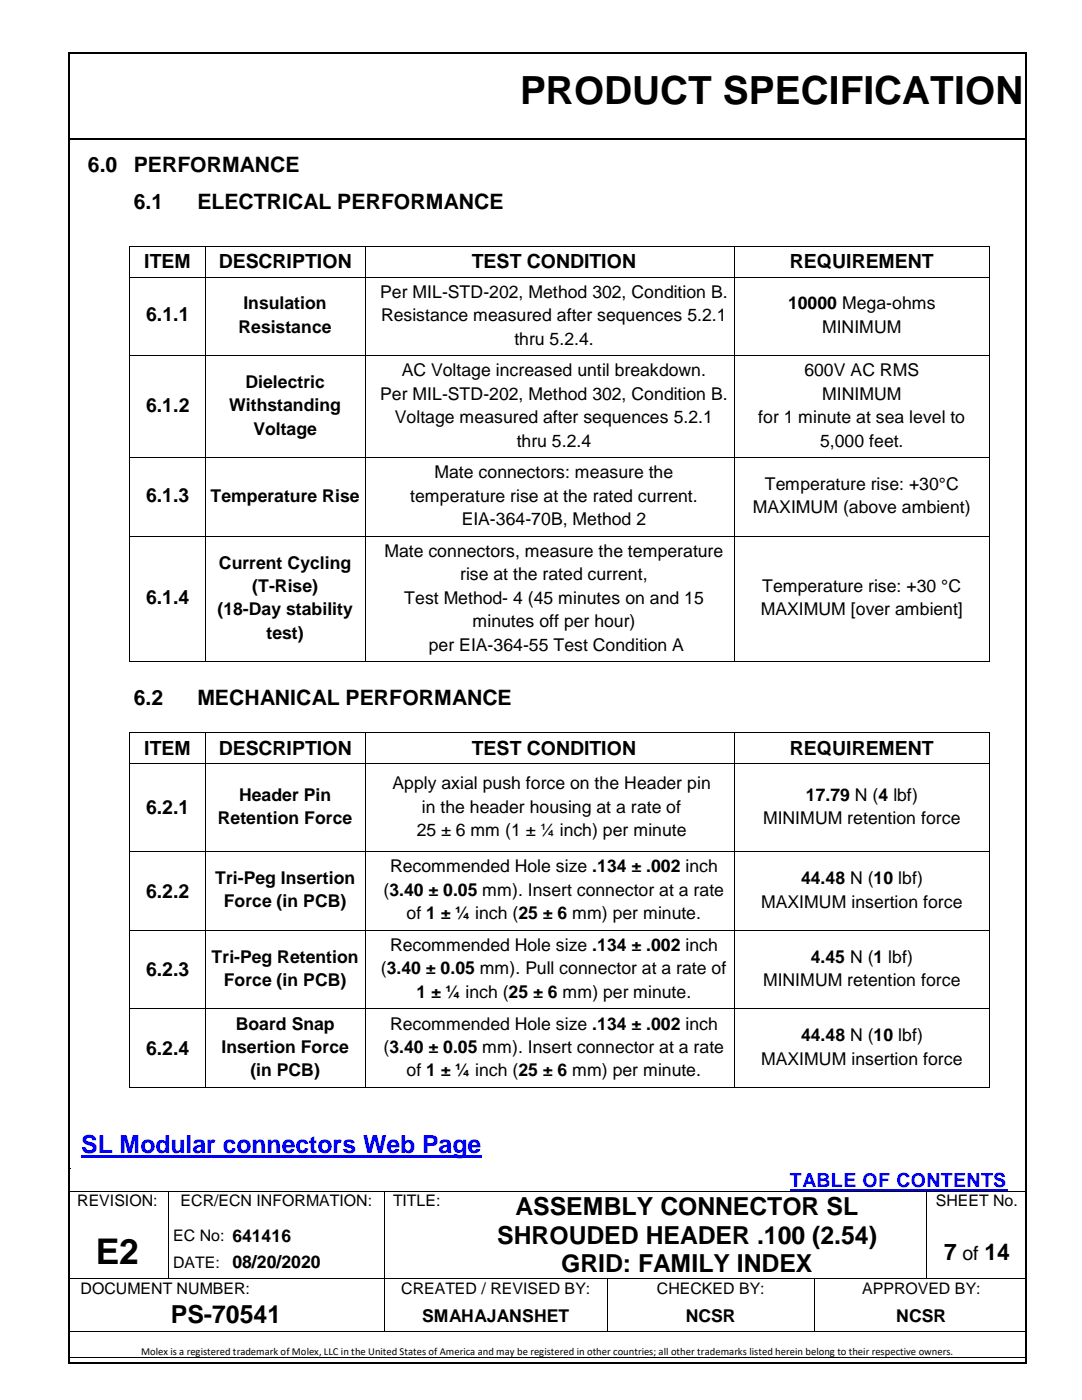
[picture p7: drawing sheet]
<svg xmlns="http://www.w3.org/2000/svg" width="216mm" height="279mm" viewBox="0 0 216 279" stroke-linecap="round" stroke-linejoin="round" font-family="sans-serif">
<defs><g id="words">
<text font-size="7.7" x="103.8" y="20.7">PRODUCT SPECIFICATION</text>
<text font-size="7.1" x="19.1" y="252.3">E2</text>
<text font-size="5" fill="#00f" x="16.2" y="230">SL Modular connectors Web Page</text>
<g font-size="5">
<text x="102.9" y="242.6">ASSEMBLY CONNECTOR SL</text>
<text x="99.2" y="248.2">SHROUDED HEADER .100 (2.54)</text>
<text x="111.9" y="253.9">GRID: FAMILY INDEX</text>
<text x="34.1" y="264">PS-70541</text>
</g>
<g font-size="4.6">
<text x="188.4" y="251.5">7</text>
<text x="196.4" y="251.5">14</text>
</g>
<g font-size="4.2">
<text x="17.5" y="34.3">6.0</text>
<text x="26.7" y="34.3">PERFORMANCE</text>
<text x="26.7" y="41.6">6.1</text>
<text x="39.4" y="41.6">ELECTRICAL PERFORMANCE</text>
<text x="26.7" y="140.7">6.2</text>
<text x="39.4" y="140.7">MECHANICAL PERFORMANCE</text>
</g>
<g font-size="3.9">
<text x="28.8" y="53.5">ITEM</text>
<text x="43.7" y="53.5">DESCRIPTION</text>
<text x="94.2" y="53.5">TEST CONDITION</text>
<text x="157.6" y="53.5">REQUIREMENT</text>
<text x="29.1" y="64.1">6.1.1</text>
<text x="29.1" y="82.1">6.1.2</text>
<text x="29.1" y="100.2">6.1.3</text>
<text x="29.1" y="120.5">6.1.4</text>
<text x="28.8" y="150.6">ITEM</text>
<text x="43.7" y="150.6">DESCRIPTION</text>
<text x="94.2" y="150.6">TEST CONDITION</text>
<text x="157.6" y="150.6">REQUIREMENT</text>
<text x="29.1" y="162.5">6.2.1</text>
<text x="29.1" y="179.2">6.2.2</text>
<text x="29.1" y="194.8">6.2.3</text>
<text x="29.1" y="210.6">6.2.4</text>
<text x="192.1" y="251.5">of</text>
</g>
<text font-size="3.9" fill="#00f" x="157.6" y="236.9">TABLE OF CONTENTS</text>
<g font-size="3.5">
<text x="75.9" y="59.4">Per MIL-STD-202, Method 302, Condition B.</text>
<text x="48.6" y="61.7">Insulation</text>
<text x="76" y="64.1">Resistance measured after sequences 5.2.1</text>
<text x="157.3" y="61.7">10000 Mega-ohms</text>
<text x="47.6" y="66.4">Resistance</text>
<text x="102.6" y="68.8">thru 5.2.4.</text>
<text x="164" y="66.4">MINIMUM</text>
<text x="49" y="77.4">Dielectric</text>
<text x="80.2" y="75.1">AC Voltage increased until breakdown.</text>
<text x="160.5" y="75.1">600V AC RMS</text>
<text x="45.7" y="82.1">Withstanding</text>
<text x="75.9" y="79.8">Per MIL-STD-202, Method 302, Condition B.</text>
<text x="164.1" y="79.8">MINIMUM</text>
<text x="50.6" y="86.7">Voltage</text>
<text x="78.8" y="84.5">Voltage measured after sequences 5.2.1</text>
<text x="103.1" y="89.1">thru 5.2.4</text>
<text x="151.3" y="84.5">for 1 minute at sea level to</text>
<text x="163.7" y="89.1">5,000 feet.</text>
<text x="86.7" y="95.5">Mate connectors: measure the</text>
<text x="42" y="100.1">Temperature Rise</text>
<text x="81.8" y="100.1">temperature rise at the rated current.</text>
<text x="152.6" y="97.8">Temperature rise: +30°C</text>
<text x="92.1" y="104.8">EIA-364-70B, Method 2</text>
<text x="150.2" y="102.5">MAXIMUM (above ambient)</text>
<text x="43.7" y="113.5">Current Cycling</text>
<text x="76.7" y="111.2">Mate connectors, measure the temperature</text>
<text x="50.3" y="118.1">(T-Rise)</text>
<text x="91.8" y="115.8">rise at the rated current,</text>
<text x="152.1" y="118.2">Temperature rise: +30 °C</text>
<text x="43.4" y="122.8">(18-Day stability</text>
<text x="80.7" y="120.5">Test Method- 4 (45 minutes on and 15</text>
<text x="94.3" y="125.2">minutes off per hour)</text>
<text x="151.8" y="122.8">MAXIMUM [over ambient]</text>
<text x="53.2" y="127.4">test)</text>
<text x="85.6" y="129.9">per EIA-364-55 Test Condition A</text>
<text x="47.7" y="159.8">Header Pin</text>
<text x="78.3" y="157.5">Apply axial push force on the Header pin</text>
<text x="160.8" y="159.8">17.79 N (4 lbf)</text>
<text x="43.5" y="164.4">Retention Force</text>
<text x="83.2" y="166.8">25 ± 6 mm (1 ± ¼ inch) per minute</text>
<text x="84.2" y="162.2">in the header housing at a rate of</text>
<text x="152.3" y="164.5">MINIMUM retention force</text>
<text x="42.9" y="176.4">Tri-Peg Insertion</text>
<text x="76.5" y="178.8">(3.40 ± 0.05 mm). Insert connector at a rate</text>
<text x="77.8" y="174.1">Recommended Hole size .134 ± .002 inch</text>
<text x="159.8" y="176.4">44.48 N (10 lbf)</text>
<text x="44.7" y="181.1">Force (in PCB)</text>
<text x="81.1" y="183.5">of 1 ± ¼ inch (25 ± 6 mm) per minute.</text>
<text x="151.9" y="181.1">MAXIMUM insertion force</text>
<text x="77.8" y="189.8">Recommended Hole size .134 ± .002 inch</text>
<text x="42.2" y="192.1">Tri-Peg Retention</text>
<text x="44.7" y="196.8">Force (in PCB)</text>
<text x="76" y="194.5">(3.40 ± 0.05 mm). Pull connector at a rate of</text>
<text x="152.3" y="196.8">MINIMUM retention force</text>
<text x="161.8" y="192.1">4.45 N (1 lbf)</text>
<text x="83.1" y="199.1">1 ± ¼ inch (25 ± 6 mm) per minute.</text>
<text x="47" y="205.5">Board Snap</text>
<text x="77.8" y="205.5">Recommended Hole size .134 ± .002 inch</text>
<text x="159.8" y="207.8">44.48 N (10 lbf)</text>
<text x="44.2" y="210.2">Insertion Force</text>
<text x="50" y="214.8">(in PCB)</text>
<text x="76.5" y="210.2">(3.40 ± 0.05 mm). Insert connector at a rate</text>
<text x="81.1" y="214.8">of 1 ± ¼ inch (25 ± 6 mm) per minute.</text>
<text x="151.9" y="212.5">MAXIMUM insertion force</text>
<text x="46.4" y="253.1">08/20/2020</text>
<text x="84.3" y="263.8">SMAHAJANSHET</text>
<text x="136.8" y="263.8">NCSR</text>
<text x="178.9" y="263.8">NCSR</text>
</g>
<g font-size="3.2">
<text x="15.4" y="240.7">REVISION:</text>
<text x="36" y="240.7">ECR/ECN INFORMATION:</text>
<text x="78.4" y="240.7">TITLE:</text>
<text x="186.7" y="240.7">SHEET No.</text>
<text x="34.6" y="247.7">EC No: 641416</text>
<text x="34.6" y="253">DATE:</text>
<text x="16.1" y="258.2">DOCUMENT NUMBER:</text>
<text x="80.1" y="258.2">CREATED / REVISED BY:</text>
<text x="131.1" y="258.2">CHECKED BY:</text>
<text x="172" y="258.2">APPROVED BY:</text>
</g>
<text font-size="2.1" x="28.2" y="270.3">Molex is a registered trademark of Molex, LLC in the United States of America and may be registered in other countries; all other trademarks listed herein belong to their respective owners.</text>
</g></defs>
<g fill="#000">
<path d="M14 27.6h.3v.3h-.3z" fill-rule="evenodd"/>
<path d="M14 27.6h.3v.3h-.3z" fill-rule="evenodd"/>
<path d="M204.3 27.6h.3v.3h-.3z" fill-rule="evenodd"/>
<path d="M204.3 27.6h.3v.3h-.3z" fill-rule="evenodd"/>
</g>
<path d="M14.3 27.8h190.2" fill="none" stroke="#000" stroke-width=".34"/>
<path d="M16.2 230.5h79.8v.5h-79.8z" fill-rule="evenodd" fill="#00f"/>
<path d="M157.6 237.5h43.3" fill="none" stroke="#00f" stroke-width=".3"/>
<g fill="#000">
<path d="M13.6 10.3h.4v.4h-.4z" fill-rule="evenodd"/>
<path d="M13.6 10.3h.4v.4h-.4z" fill-rule="evenodd"/>
<path d="M204.5 10.3h.3v.4h-.3z" fill-rule="evenodd"/>
<path d="M204.5 10.3h.3v.4h-.3z" fill-rule="evenodd"/>
<path d="M25.8 49h.2v1h-.2z" fill-rule="evenodd"/>
<path d="M25.8 49h.2v.2h-.2z" fill-rule="evenodd"/>
<path d="M25.8 55.2h.2v.9h-.2z" fill-rule="evenodd"/>
<path d="M40.9 49.2h.2v.8h-.2z" fill-rule="evenodd"/>
<path d="M40.9 49h.2v.2h-.2z" fill-rule="evenodd"/>
<path d="M40.9 55.2h.2v.9h-.2z" fill-rule="evenodd"/>
<path d="M72.8 49.2h.2v.8h-.2z" fill-rule="evenodd"/>
<path d="M72.8 49h.2v.2h-.2z" fill-rule="evenodd"/>
<path d="M72.8 55.2h.2v.9h-.2z" fill-rule="evenodd"/>
<path d="M146.5 49.2h.2v.8h-.2z" fill-rule="evenodd"/>
<path d="M146.5 49h.2v.2h-.2z" fill-rule="evenodd"/>
<path d="M146.5 55.2h.2v.9h-.2z" fill-rule="evenodd"/>
<path d="M197.3 49h.2v1h-.2z" fill-rule="evenodd"/>
<path d="M197.3 49h.2v.2h-.2z" fill-rule="evenodd"/>
<path d="M197.3 55.2h.2v.9h-.2z" fill-rule="evenodd"/>
<path d="M25.8 70.9h.2v.9h-.2z" fill-rule="evenodd"/>
<path d="M40.9 70.9h.2v.9h-.2z" fill-rule="evenodd"/>
<path d="M72.8 70.9h.2v.9h-.2z" fill-rule="evenodd"/>
<path d="M146.5 70.9h.2v.9h-.2z" fill-rule="evenodd"/>
<path d="M197.3 70.9h.2v.9h-.2z" fill-rule="evenodd"/>
<path d="M25.8 91.2h.2v1h-.2z" fill-rule="evenodd"/>
<path d="M40.9 91.2h.2v1h-.2z" fill-rule="evenodd"/>
<path d="M72.8 91.2h.2v1h-.2z" fill-rule="evenodd"/>
<path d="M146.5 91.2h.2v1h-.2z" fill-rule="evenodd"/>
<path d="M197.3 91.2h.2v1h-.2z" fill-rule="evenodd"/>
<path d="M25.8 107h.2v.9h-.2z" fill-rule="evenodd"/>
<path d="M40.9 107h.2v.9h-.2z" fill-rule="evenodd"/>
<path d="M72.8 107h.2v.9h-.2z" fill-rule="evenodd"/>
<path d="M146.5 107h.2v.9h-.2z" fill-rule="evenodd"/>
<path d="M197.3 107h.2v.9h-.2z" fill-rule="evenodd"/>
<path d="M25.8 132h.2v.1h-.2z" fill-rule="evenodd"/>
<path d="M25.8 132h.2v.1h-.2z" fill-rule="evenodd"/>
<path d="M40.9 132h.2v.1h-.2z" fill-rule="evenodd"/>
<path d="M72.8 132h.2v.1h-.2z" fill-rule="evenodd"/>
<path d="M146.5 132h.2v.1h-.2z" fill-rule="evenodd"/>
<path d="M197.3 132h.2v.1h-.2z" fill-rule="evenodd"/>
<path d="M197.3 132h.2v.1h-.2z" fill-rule="evenodd"/>
<path d="M25.8 146.1h.2v.9h-.2z" fill-rule="evenodd"/>
<path d="M25.8 146.1h.2v.2h-.2z" fill-rule="evenodd"/>
<path d="M25.8 152.3h.2v.9h-.2z" fill-rule="evenodd"/>
<path d="M40.9 146.3h.2v.7h-.2z" fill-rule="evenodd"/>
<path d="M40.9 146.1h.2v.2h-.2z" fill-rule="evenodd"/>
<path d="M40.9 152.3h.2v.9h-.2z" fill-rule="evenodd"/>
<path d="M72.8 146.3h.2v.7h-.2z" fill-rule="evenodd"/>
<path d="M72.8 146.1h.2v.2h-.2z" fill-rule="evenodd"/>
<path d="M72.8 152.3h.2v.9h-.2z" fill-rule="evenodd"/>
<path d="M146.5 146.3h.2v.7h-.2z" fill-rule="evenodd"/>
<path d="M146.5 146.1h.2v.2h-.2z" fill-rule="evenodd"/>
<path d="M146.5 152.3h.2v.9h-.2z" fill-rule="evenodd"/>
<path d="M197.3 146.1h.2v.9h-.2z" fill-rule="evenodd"/>
<path d="M197.3 146.1h.2v.2h-.2z" fill-rule="evenodd"/>
<path d="M197.3 152.3h.2v.9h-.2z" fill-rule="evenodd"/>
<path d="M25.8 169.9h.2v.9h-.2z" fill-rule="evenodd"/>
<path d="M40.9 169.9h.2v.9h-.2z" fill-rule="evenodd"/>
<path d="M72.8 169.9h.2v.9h-.2z" fill-rule="evenodd"/>
<path d="M146.5 169.9h.2v.9h-.2z" fill-rule="evenodd"/>
<path d="M197.3 169.9h.2v.9h-.2z" fill-rule="evenodd"/>
<path d="M25.8 185.6h.2v.9h-.2z" fill-rule="evenodd"/>
<path d="M40.9 185.6h.2v.9h-.2z" fill-rule="evenodd"/>
<path d="M72.8 185.6h.2v.9h-.2z" fill-rule="evenodd"/>
<path d="M146.5 185.6h.2v.9h-.2z" fill-rule="evenodd"/>
<path d="M197.3 185.6h.2v.9h-.2z" fill-rule="evenodd"/>
<path d="M25.8 201.3h.2v.9h-.2z" fill-rule="evenodd"/>
<path d="M25.8 217h.2v.2h-.2z" fill-rule="evenodd"/>
<path d="M25.8 217h.2v.2h-.2z" fill-rule="evenodd"/>
<path d="M40.9 201.3h.2v.9h-.2z" fill-rule="evenodd"/>
<path d="M40.9 217h.2v.2h-.2z" fill-rule="evenodd"/>
<path d="M72.8 201.3h.2v.9h-.2z" fill-rule="evenodd"/>
<path d="M72.8 217h.2v.2h-.2z" fill-rule="evenodd"/>
<path d="M146.5 201.3h.2v.9h-.2z" fill-rule="evenodd"/>
<path d="M146.5 217h.2v.2h-.2z" fill-rule="evenodd"/>
<path d="M197.3 201.3h.2v.9h-.2z" fill-rule="evenodd"/>
<path d="M197.3 217h.2v.2h-.2z" fill-rule="evenodd"/>
<path d="M197.3 217h.2v.2h-.2z" fill-rule="evenodd"/>
<path d="M14 233.2h.1v.1h-.1z" fill-rule="evenodd"/>
<path d="M14 237.6h.1v.2h-.1z" fill-rule="evenodd"/>
<path d="M14 237.6h.1v.2h-.1z" fill-rule="evenodd"/>
<path d="M33.5 237.6h.2v.2h-.2z" fill-rule="evenodd"/>
<path d="M76.7 237.6h.2v.2h-.2z" fill-rule="evenodd"/>
<path d="M89.5 237.6h.1v.2h-.1z" fill-rule="evenodd"/>
<path d="M109.2 237.6h.2v.2h-.2z" fill-rule="evenodd"/>
<path d="M184.7 237.6h.2v.2h-.2z" fill-rule="evenodd"/>
<path d="M14 255h.1v.2h-.1z" fill-rule="evenodd"/>
<path d="M14 255h.1v.2h-.1z" fill-rule="evenodd"/>
<path d="M33.5 244.4h.2v.2h-.2z" fill-rule="evenodd"/>
<path d="M33.5 248.5h.2v.2h-.2z" fill-rule="evenodd"/>
<path d="M33.5 255h.2v.2h-.2z" fill-rule="evenodd"/>
<path d="M46.4 255h.1v.2h-.1z" fill-rule="evenodd"/>
<path d="M76.7 244.4h.2v.2h-.2z" fill-rule="evenodd"/>
<path d="M76.7 248.5h.2v.2h-.2z" fill-rule="evenodd"/>
<path d="M76.7 255h.2v.2h-.2z" fill-rule="evenodd"/>
<path d="M89.5 255h.1v.2h-.1z" fill-rule="evenodd"/>
<path d="M121.1 255h.1v.2h-.1z" fill-rule="evenodd"/>
<path d="M162.5 255h.2v.2h-.2z" fill-rule="evenodd"/>
<path d="M184.7 244.4h.2v.2h-.2z" fill-rule="evenodd"/>
<path d="M184.7 248.5h.2v.2h-.2z" fill-rule="evenodd"/>
<path d="M184.7 255h.2v.2h-.2z" fill-rule="evenodd"/>
<path d="M13.6 271.8h.4v.4h-.4z" fill-rule="evenodd"/>
<path d="M13.6 271.8h.4v.4h-.4z" fill-rule="evenodd"/>
<path d="M14 265.7h.1v.2h-.1z" fill-rule="evenodd"/>
<path d="M14 270.9h.1v.2h-.1z" fill-rule="evenodd"/>
<path d="M14 270.9h.1v.2h-.1z" fill-rule="evenodd"/>
<path d="M76.7 265.7h.2v.2h-.2z" fill-rule="evenodd"/>
<path d="M121.1 265.7h.1v.2h-.1z" fill-rule="evenodd"/>
<path d="M162.5 265.7h.2v.2h-.2z" fill-rule="evenodd"/>
<path d="M204.5 271.8h.3v.4h-.3z" fill-rule="evenodd"/>
<path d="M204.5 271.8h.3v.4h-.3z" fill-rule="evenodd"/>
</g>
<g fill="none" stroke="#000" stroke-width=".2">
<path d="M25.9 50v5.2M25.9 56.1v14.8M26 49.1h14.9M26 55.3h14.9M41 50v5.2M41 56.1v14.8M41.1 49.1h31.7M41.1 55.3h31.7M72.9 50v5.2M72.9 56.1v14.8M73 49.1h73.5M73 55.3h73.5"/>
<path d="M146.6 50v5.2M146.6 56.1v14.8M146.7 49.1h50.6M146.7 55.3h50.6M197.4 50v5.2M197.4 56.1v14.8M25.9 71.8v19.4M26 71h14.9M41 71.8v19.4M41.1 71h31.7M72.9 71.8v19.4M73 71h73.5"/>
<path d="M146.6 71.8v19.4M146.7 71h50.6M197.4 71.8v19.4M25.9 92.2v14.8M26 91.3h14.9M41 92.2v14.8M41.1 91.3h31.7M72.9 92.2v14.8M73 91.3h73.5M146.6 92.2v14.8M146.7 91.3h50.6M197.4 92.2v14.8"/>
<path d="M25.9 107.9v24.1M26 107h14.9M41 107.9v24.1M41.1 107h31.7M72.9 107.9v24.1M73 107h73.5M146.6 107.9v24.1M146.7 107h50.6M197.4 107.9v24.1M26 132.1h14.9M41.1 132.1h31.7M73 132.1h73.5"/>
<path d="M146.7 132.1h50.6M25.9 147v5.3M25.9 153.2v16.7M26 146.2h14.9M26 152.4h14.9M41 147v5.3M41 153.2v16.7M41.1 146.2h31.7M41.1 152.4h31.7M72.9 147v5.3M72.9 153.2v16.7M73 146.2h73.5"/>
<path d="M73 152.4h73.5M146.6 147v5.3M146.6 153.2v16.7M146.7 146.2h50.6M146.7 152.4h50.6M197.4 147v5.3M197.4 153.2v16.7M25.9 170.8v14.8M26 170h14.9M41 170.8v14.8M41.1 170h31.7M72.9 170.8v14.8"/>
<path d="M73 170h73.5M146.6 170.8v14.8M146.7 170h50.6M197.4 170.8v14.8M25.9 186.5v14.8M26 185.7h14.9M41 186.5v14.8M41.1 185.7h31.7M72.9 186.5v14.8M73 185.7h73.5M146.6 186.5v14.8M146.7 185.7h50.6"/>
<path d="M197.4 186.5v14.8M25.9 202.2v14.8M26 201.4h14.9M26 217.1h14.9M41 202.2v14.8M41.1 201.4h31.7M41.1 217.1h31.7M72.9 202.2v14.8M73 201.4h73.5M73 217.1h73.5M146.6 202.2v14.8M146.7 201.4h50.6"/>
<path d="M146.7 217.1h50.6M197.4 202.2v14.8M14.1 237.7h19.4M33.6 237.8v6.6M33.7 237.7h43M76.8 237.8v6.6M76.9 237.7h12.6M89.6 237.7h19.6M109.4 237.7h75.3M184.8 237.8v6.6M184.9 237.7h19.6M14.1 255.1h19.4"/>
<path d="M33.6 244.6v3.9M33.6 248.7v6.3M33.7 255.1h12.7M46.5 255.1h30.2M76.8 244.6v3.9M76.8 248.7v6.3M76.8 255.2v10.5M76.9 255.1h12.6M89.6 255.1h31.5M121.1 255.2v10.5M121.2 255.1h41.3M162.6 255.2v10.5"/>
<path d="M162.7 255.1h22M184.8 244.6v3.9M184.8 248.7v6.3M184.9 255.1h19.6M14.1 265.8h62.6M14.1 271h190.4M76.9 265.8h44.2M121.2 265.8h41.3M162.7 265.8h41.8"/>
</g>
<path d="M13.8 10.7v261.1M14 10.5h190.5M204.7 10.7v261.1M14 272h190.5" fill="none" stroke="#000" stroke-width=".34"/>
<use href="#words"/>
</svg>
